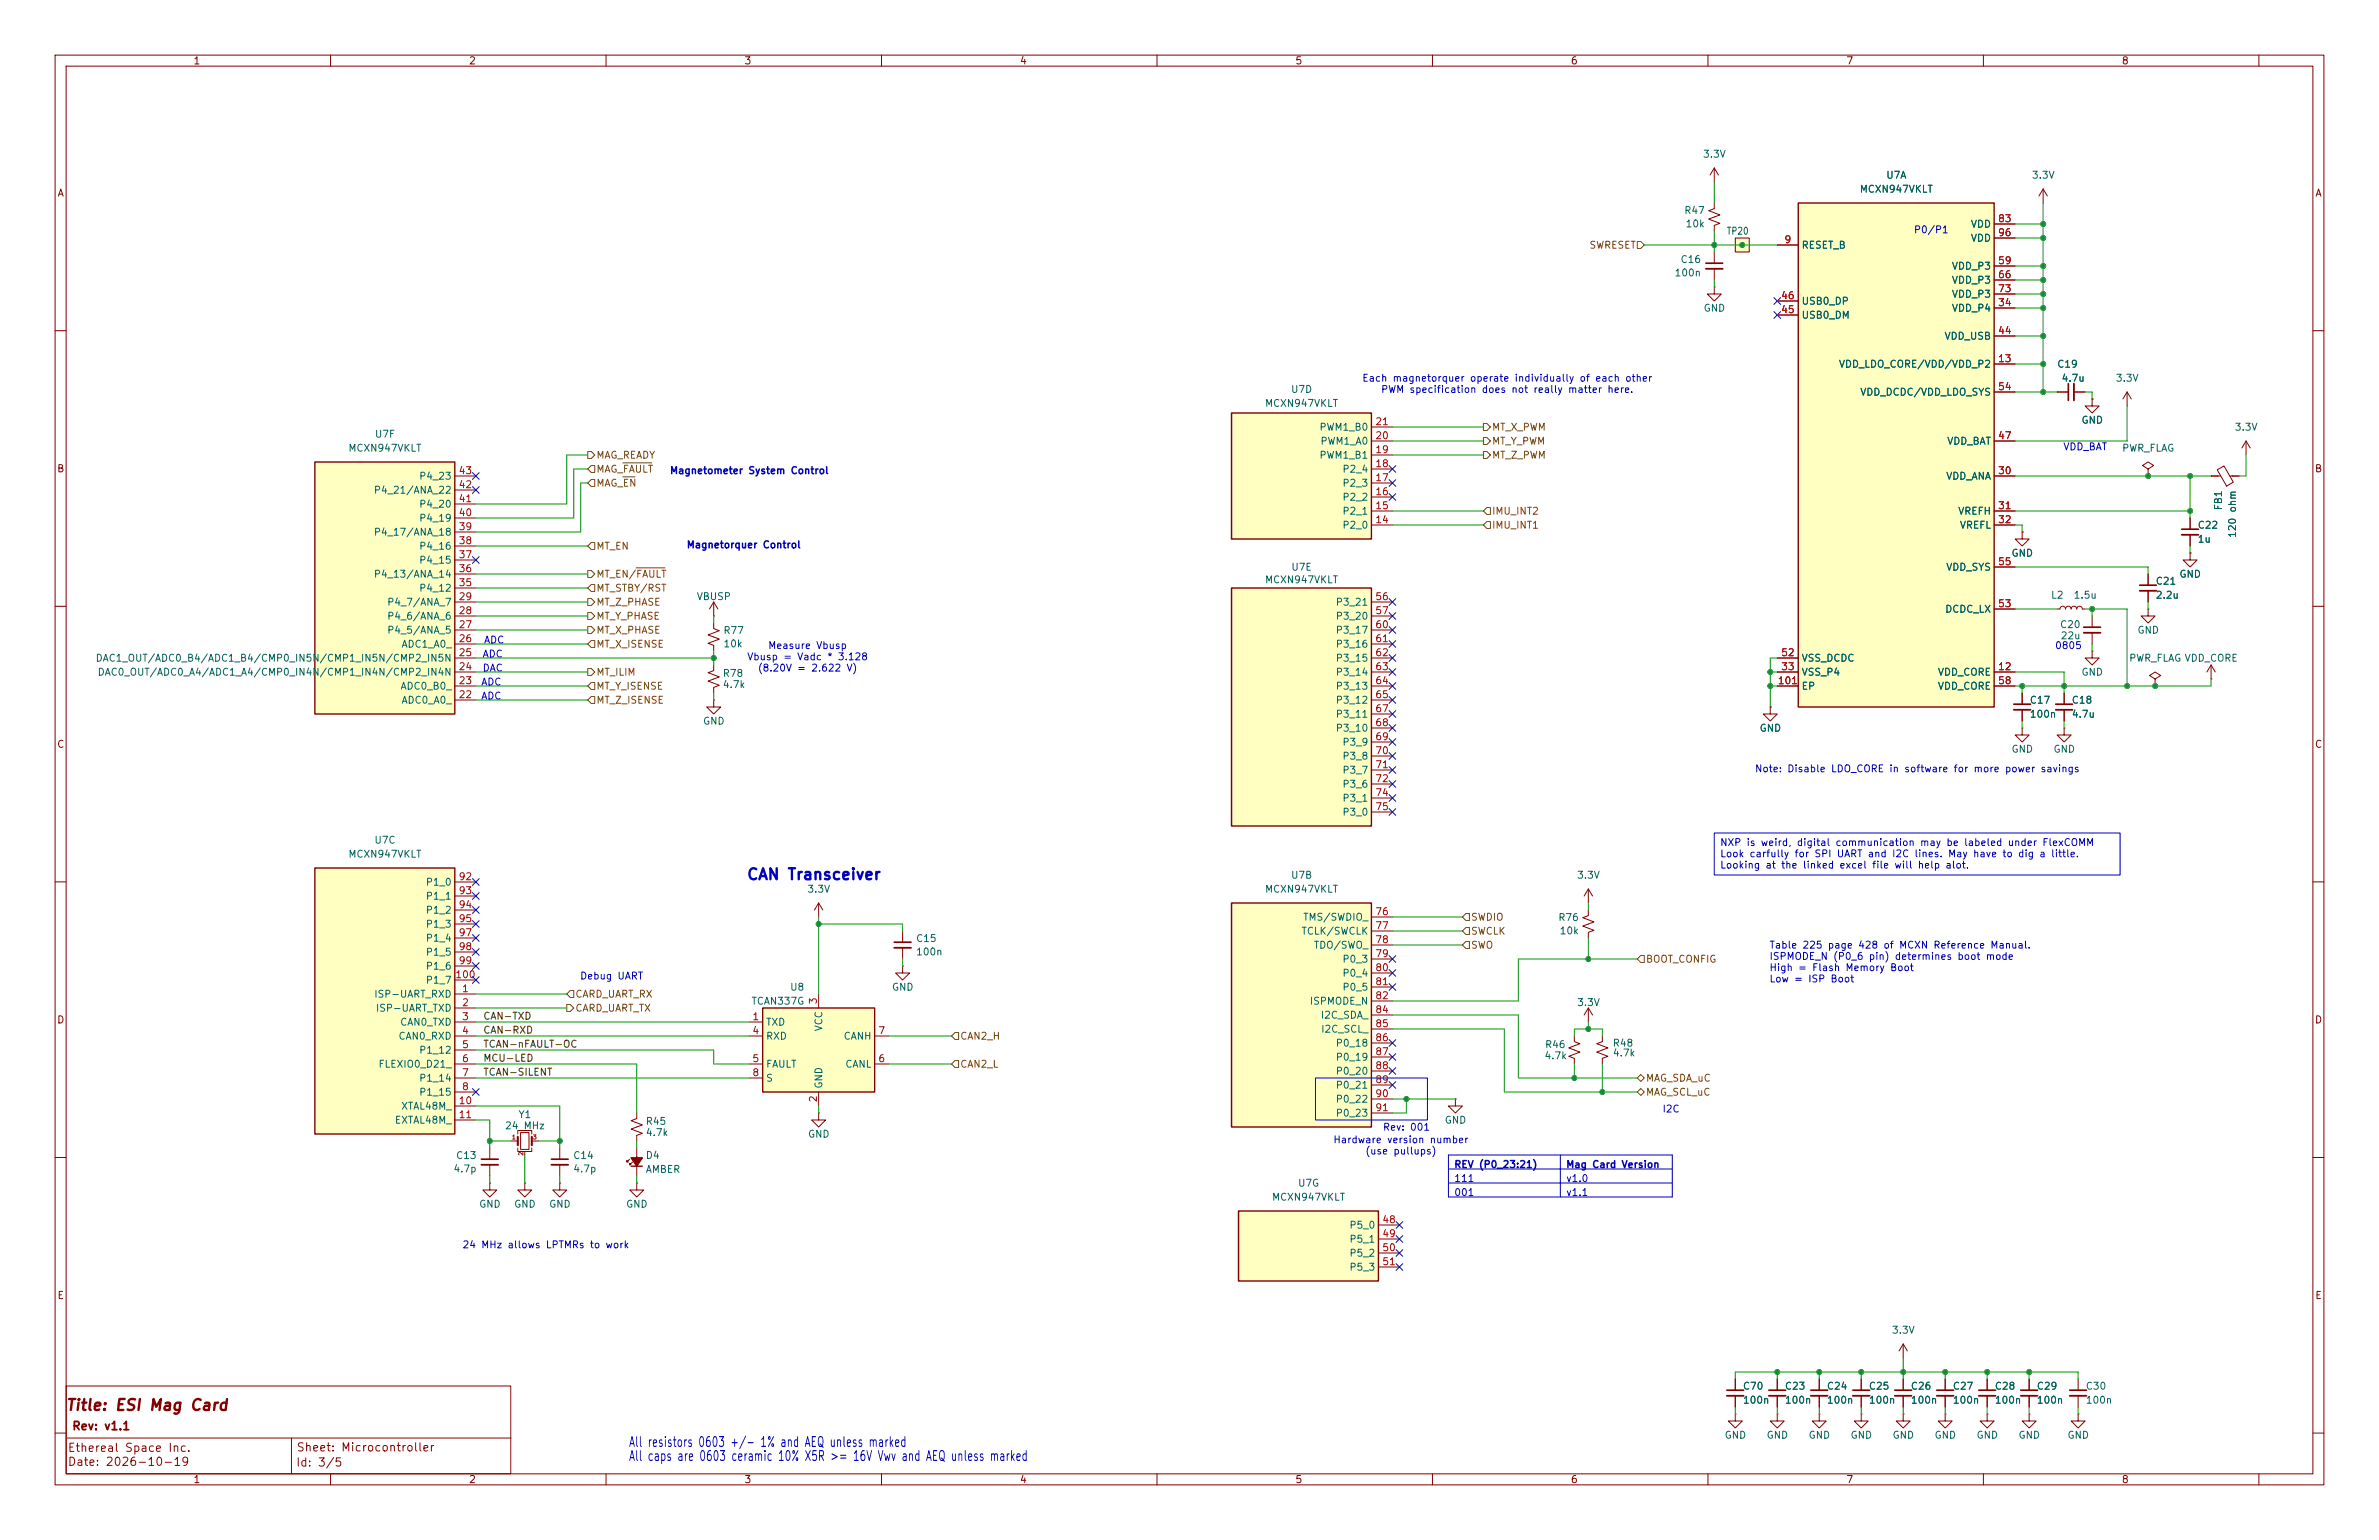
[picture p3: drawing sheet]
<svg xmlns="http://www.w3.org/2000/svg" width="432mm" height="279mm" viewBox="0 0 432 279" stroke-linecap="round" stroke-linejoin="round" font-family="sans-serif">
<defs><g id="words">
<text font-size="2" fill="#0000c2" x="135.4" y="160.1">CAN Transceiver</text>
<text font-size="2" fill="#840000" x="11.8" y="256.4">Title: ESI Mag Card</text>
<g font-size="1.8" fill="#0000c2">
<text x="114" y="263">All resistors 0603 +/- 1% and AEQ unless marked</text>
<text x="114" y="265.5">All caps are 0603 ceramic 10% X5R &gt;= 16V Vwv and AEQ unless marked</text>
</g>
<g font-size="1.5" fill="#840000">
<text x="12.2" y="263.8">Ethereal Space Inc.</text>
<text x="13" y="259.8">Rev: v1.1</text>
<text x="53.7" y="263.7">Sheet: Microcontroller</text>
<text x="12.2" y="266.3">Date: 2026-10-19</text>
<text x="53.6" y="266.4">Id: 3/5</text>
</g>
<g font-size="1.3" fill="#840000">
<text x="35" y="12">1</text>
<text x="85" y="12">2</text>
<text x="135" y="12">3</text>
<text x="185" y="12">4</text>
<text x="235" y="12">5</text>
<text x="285" y="12">6</text>
<text x="335" y="12">7</text>
<text x="385" y="12">8</text>
<text x="10.3" y="36">A</text>
<text x="420.1" y="36">A</text>
<text x="10.3" y="86">B</text>
<text x="420.1" y="86">B</text>
<text x="10.3" y="136">C</text>
<text x="420.1" y="136">C</text>
<text x="10.3" y="186">D</text>
<text x="420.1" y="186">D</text>
<text x="10.3" y="236">E</text>
<text x="420.1" y="236">E</text>
<text x="35" y="269.4">1</text>
<text x="85" y="269.4">2</text>
<text x="135" y="269.4">3</text>
<text x="185" y="269.4">4</text>
<text x="235" y="269.4">5</text>
<text x="285" y="269.4">6</text>
<text x="335" y="269.4">7</text>
<text x="385" y="269.4">8</text>
</g>
<g font-size="1.3" fill="#006464">
<text x="309" y="28.9">3.3V</text>
<text x="337.4" y="35.3">MCXN947VKLT</text>
<text x="342.3" y="32.7">U7A</text>
<text x="368.7" y="32.7">3.3V</text>
<text x="305.6" y="39.1">R47</text>
<text x="305.8" y="41.6">10k</text>
<text x="357.6" y="41.6">VDD</text>
<text x="313.3" y="42.9">TP20</text>
<text x="326.9" y="45.4">RESET_B</text>
<text x="357.6" y="44.2">VDD</text>
<text x="303.8" y="50.4">100n</text>
<text x="304.9" y="48">C16</text>
<text x="354.2" y="49.2">VDD_P3</text>
<text x="354.2" y="51.8">VDD_P3</text>
<text x="309.1" y="56.9">GND</text>
<text x="326.9" y="58.1">USB0_DM</text>
<text x="326.9" y="55.6">USB0_DP</text>
<text x="354.2" y="56.9">VDD_P4</text>
<text x="354.2" y="54.3">VDD_P3</text>
<text x="352.8" y="61.9">VDD_USB</text>
<text x="234.2" y="71.6">U7D</text>
<text x="333.7" y="67">VDD_LDO_CORE/VDD/VDD_P2</text>
<text x="373.3" y="67">C19</text>
<text x="374.1" y="69.6">4.7u</text>
<text x="383.9" y="69.6">3.3V</text>
<text x="229.5" y="74.1">MCXN947VKLT</text>
<text x="337.5" y="72.1">VDD_DCDC/VDD_LDO_SYS</text>
<text x="377.7" y="77.2">GND</text>
<text x="63.1" y="82.3">MCXN947VKLT</text>
<text x="67.9" y="79.7">U7F</text>
<text x="239.4" y="83.5">PWM1_B1</text>
<text x="239.4" y="78.4">PWM1_B0</text>
<text x="239.6" y="81">PWM1_A0</text>
<text x="353.3" y="81">VDD_BAT</text>
<text x="385.1" y="82.3">PWR_FLAG</text>
<text x="405.5" y="78.4">3.3V</text>
<text x="67.7" y="89.9">P4_21/ANA_22</text>
<text x="76" y="87.3">P4_23</text>
<text x="243.6" y="88.6">P2_3</text>
<text x="243.6" y="86.1">P2_4</text>
<text x="353.1" y="87.3">VDD_ANA</text>
<text x="76" y="95">P4_19</text>
<text x="76" y="92.4">P4_20</text>
<text x="243.6" y="93.7">P2_1</text>
<text x="243.6" y="91.1">P2_2</text>
<text x="355.3" y="93.7">VREFH</text>
<text x="403.6" y="92.7" transform="rotate(-90 403.6 92.7)">FB1</text>
<text x="67.7" y="97.5">P4_17/ANA_18</text>
<text x="76" y="100">P4_16</text>
<text x="243.6" y="96.2">P2_0</text>
<text x="355.6" y="96.2">VREFL</text>
<text x="365" y="101.3">GND</text>
<text x="398.8" y="98.8">1u</text>
<text x="398.8" y="96.2">C22</text>
<text x="406.1" y="97.7" transform="rotate(-90 406.1 97.7)">120 ohm</text>
<text x="67.7" y="105.1">P4_13/ANA_14</text>
<text x="76" y="107.7">P4_12</text>
<text x="76" y="102.6">P4_15</text>
<text x="229.5" y="106.1">MCXN947VKLT</text>
<text x="234.3" y="103.8">U7E</text>
<text x="353.1" y="103.8">VDD_SYS</text>
<text x="391.2" y="106.4">C21</text>
<text x="395.5" y="105.1">GND</text>
<text x="70.2" y="112.7">P4_6/ANA_6</text>
<text x="70.2" y="110.2">P4_7/ANA_7</text>
<text x="126.4" y="109.2">VBUSP</text>
<text x="242.3" y="110.2">P3_21</text>
<text x="242.3" y="112.7">P3_20</text>
<text x="353" y="111.5">DCDC_LX</text>
<text x="372.2" y="108.9">L2</text>
<text x="376.3" y="108.9">1.5u</text>
<text x="391.2" y="108.9">2.2u</text>
<text x="70.2" y="115.3">P4_5/ANA_5</text>
<text x="72.8" y="117.8">ADC1_A0_</text>
<text x="131.2" y="117.8">10k</text>
<text x="131.2" y="115.3">R77</text>
<text x="242.3" y="115.3">P3_17</text>
<text x="242.3" y="117.8">P3_16</text>
<text x="373.8" y="114.3">C20</text>
<text x="373.9" y="116.3">22u</text>
<text x="387.9" y="115.3">GND</text>
<text x="17.3" y="120.4">DAC1_OUT/ADC0_B4/ADC1_B4/CMP0_IN5N/CMP1_IN5N/CMP2_IN5N</text>
<text x="17.6" y="122.9">DAC0_OUT/ADC0_A4/ADC1_A4/CMP0_IN4N/CMP1_IN4N/CMP2_IN4N</text>
<text x="72.6" y="125.4">ADC0_B0_</text>
<text x="131.1" y="125.1">4.7k</text>
<text x="131.1" y="123.1">R78</text>
<text x="242.3" y="120.4">P3_15</text>
<text x="242.3" y="122.9">P3_14</text>
<text x="242.3" y="125.4">P3_13</text>
<text x="326.9" y="122.9">VSS_P4</text>
<text x="326.9" y="120.4">VSS_DCDC</text>
<text x="326.9" y="125.4">EP</text>
<text x="351.6" y="122.9">VDD_CORE</text>
<text x="351.6" y="125.4">VDD_CORE</text>
<text x="377.7" y="122.9">GND</text>
<text x="386.3" y="120.4">PWR_FLAG VDD_CORE</text>
<text x="72.8" y="128">ADC0_A0_</text>
<text x="127.5" y="131.8">GND</text>
<text x="242.3" y="128">P3_12</text>
<text x="242.3" y="130.5">P3_11</text>
<text x="368.3" y="130.5">100n</text>
<text x="368.3" y="128">C17</text>
<text x="375.9" y="128">C18</text>
<text x="375.9" y="130.5">4.7u</text>
<text x="242.3" y="133.1">P3_10</text>
<text x="243.6" y="135.6">P3_9</text>
<text x="319.3" y="133.1">GND</text>
<text x="365" y="136.9">GND</text>
<text x="372.6" y="136.9">GND</text>
<text x="243.6" y="138.1">P3_8</text>
<text x="243.6" y="140.7">P3_7</text>
<text x="243.6" y="143.2">P3_6</text>
<text x="243.6" y="145.8">P3_1</text>
<text x="243.6" y="148.3">P3_0</text>
<text x="63.1" y="155.9">MCXN947VKLT</text>
<text x="67.8" y="153.4">U7C</text>
<text x="77.2" y="161">P1_0</text>
<text x="234.2" y="159.7">U7B</text>
<text x="286.1" y="159.7">3.3V</text>
<text x="77.2" y="163.5">P1_1</text>
<text x="77.2" y="166.1">P1_2</text>
<text x="146.4" y="162.3">3.3V</text>
<text x="229.5" y="162.3">MCXN947VKLT</text>
<text x="236.4" y="167.3">TMS/SWDIO_</text>
<text x="282.7" y="167.4">R76</text>
<text x="77.2" y="168.6">P1_3</text>
<text x="77.2" y="171.2">P1_4</text>
<text x="77.2" y="173.7">P1_5</text>
<text x="166.2" y="173.6">100n</text>
<text x="166.2" y="171.2">C15</text>
<text x="236.1" y="169.9">TCLK/SWCLK</text>
<text x="238.4" y="172.4">TDO/SWO_</text>
<text x="283" y="169.8">10k</text>
<text x="77.2" y="176.2">P1_6</text>
<text x="77.2" y="178.8">P1_7</text>
<text x="243.6" y="175">P0_3</text>
<text x="243.6" y="177.5">P0_4</text>
<text x="67.8" y="181.3">ISP-UART_RXD</text>
<text x="68.1" y="183.9">ISP-UART_TXD</text>
<text x="136.3" y="182.6">TCAN337G</text>
<text x="143.3" y="180">U8</text>
<text x="161.8" y="180">GND</text>
<text x="237.6" y="182.6">ISPMODE_N</text>
<text x="239.6" y="185.1">I2C_SDA_</text>
<text x="243.6" y="180">P0_5</text>
<text x="286.1" y="182.8">3.3V</text>
<text x="72.2" y="188.9">CAN0_RXD</text>
<text x="72.5" y="186.4">CAN0_TXD</text>
<text x="76" y="191.5">P1_12</text>
<text x="138.9" y="186.4">TXD</text>
<text x="138.9" y="188.9">RXD</text>
<text x="149.6" y="187.2" transform="rotate(-90 149.6 187.2)">VCC</text>
<text x="153" y="188.9">CANH</text>
<text x="239.7" y="187.7">I2C_SCL_</text>
<text x="242.3" y="190.2">P0_18</text>
<text x="280.3" y="190.5">R46</text>
<text x="292.6" y="192">4.7k</text>
<text x="292.6" y="190.2">R48</text>
<text x="68.6" y="194">FLEXIO0_D21_</text>
<text x="76" y="196.6">P1_14</text>
<text x="138.9" y="194">FAULT</text>
<text x="138.9" y="196.6">S</text>
<text x="149.6" y="197.6" transform="rotate(-90 149.6 197.6)">GND</text>
<text x="153.3" y="194">CANL</text>
<text x="242.3" y="192.7">P0_19</text>
<text x="242.3" y="195.3">P0_20</text>
<text x="242.3" y="197.8">P0_21</text>
<text x="280.2" y="192.5">4.7k</text>
<text x="72.7" y="201.6">XTAL48M_</text>
<text x="76" y="199.1">P1_15</text>
<text x="94" y="203.2">Y1</text>
<text x="242.3" y="200.4">P0_22</text>
<text x="242.3" y="202.9">P0_23</text>
<text x="71.6" y="204.2">EXTAL48M_</text>
<text x="91.6" y="205.2">24 MHz</text>
<text x="117.1" y="206.4">4.7k</text>
<text x="117.1" y="204.4">R45</text>
<text x="146.6" y="206.7">GND</text>
<text x="262.1" y="204.2">GND</text>
<text x="82.2" y="213">4.7p</text>
<text x="82.7" y="210.6">C13</text>
<text x="103.9" y="210.6">C14</text>
<text x="103.9" y="213">4.7p</text>
<text x="117.1" y="210.6">D4</text>
<text x="117.1" y="213.1">AMBER</text>
<text x="235.5" y="215.6">U7G</text>
<text x="86.9" y="219.4">GND</text>
<text x="93.2" y="219.4">GND</text>
<text x="99.6" y="219.4">GND</text>
<text x="113.5" y="219.4">GND</text>
<text x="230.8" y="218.1">MCXN947VKLT</text>
<text x="244.8" y="223.2">P5_0</text>
<text x="244.8" y="225.8">P5_1</text>
<text x="244.8" y="228.3">P5_2</text>
<text x="244.8" y="230.8">P5_3</text>
<text x="343.3" y="242.3">3.3V</text>
<text x="316.2" y="255">100n</text>
<text x="316.2" y="252.4">C70</text>
<text x="323.9" y="255">100n</text>
<text x="323.9" y="252.4">C23</text>
<text x="331.5" y="255">100n</text>
<text x="331.5" y="252.4">C24</text>
<text x="339.1" y="255">100n</text>
<text x="339.1" y="252.4">C25</text>
<text x="346.7" y="255">100n</text>
<text x="346.7" y="252.4">C26</text>
<text x="354.3" y="255">100n</text>
<text x="354.3" y="252.4">C27</text>
<text x="362" y="255">100n</text>
<text x="362" y="252.4">C28</text>
<text x="369.6" y="255">100n</text>
<text x="369.6" y="252.4">C29</text>
<text x="378.5" y="255">100n</text>
<text x="378.5" y="252.4">C30</text>
<text x="312.9" y="261.3">GND</text>
<text x="320.5" y="261.3">GND</text>
<text x="328.2" y="261.3">GND</text>
<text x="335.8" y="261.3">GND</text>
<text x="343.4" y="261.3">GND</text>
<text x="351" y="261.3">GND</text>
<text x="358.6" y="261.3">GND</text>
<text x="366.3" y="261.3">GND</text>
<text x="375.2" y="261.3">GND</text>
</g>
<g font-size="1.3" fill="#a90000">
<text x="362.5" y="40.6">83</text>
<text x="323.8" y="44.4">9</text>
<text x="362.5" y="43.2">96</text>
<text x="362.5" y="48.2">59</text>
<text x="362.5" y="50.8">66</text>
<text x="362.5" y="53.3">73</text>
<text x="323.2" y="57.1">45</text>
<text x="323.2" y="54.6">46</text>
<text x="362.5" y="55.9">34</text>
<text x="362.5" y="60.9">44</text>
<text x="362.5" y="66">13</text>
<text x="362.5" y="71.1">54</text>
<text x="249.5" y="77.4">21</text>
<text x="249.5" y="82.5">19</text>
<text x="249.5" y="80">20</text>
<text x="362.5" y="80">47</text>
<text x="83.1" y="88.9">42</text>
<text x="83.1" y="86.3">43</text>
<text x="249.5" y="87.6">17</text>
<text x="249.5" y="85.1">18</text>
<text x="362.5" y="86.3">30</text>
<text x="83.1" y="94">40</text>
<text x="83.1" y="91.4">41</text>
<text x="249.5" y="95.2">14</text>
<text x="249.5" y="92.7">15</text>
<text x="249.5" y="90.1">16</text>
<text x="362.5" y="92.7">31</text>
<text x="362.5" y="95.2">32</text>
<text x="83.1" y="101.6">37</text>
<text x="83.1" y="99">38</text>
<text x="83.1" y="96.5">39</text>
<text x="83.1" y="106.7">35</text>
<text x="83.1" y="104.1">36</text>
<text x="362.5" y="102.8">55</text>
<text x="83.1" y="111.7">28</text>
<text x="83.1" y="109.2">29</text>
<text x="249.5" y="109.2">56</text>
<text x="249.5" y="111.7">57</text>
<text x="362.5" y="110.5">53</text>
<text x="83.1" y="119.4">25</text>
<text x="83.1" y="116.8">26</text>
<text x="83.1" y="114.3">27</text>
<text x="249.5" y="114.3">60</text>
<text x="249.5" y="116.8">61</text>
<text x="249.5" y="119.4">62</text>
<text x="323.2" y="119.4">52</text>
<text x="83.1" y="124.4">23</text>
<text x="83.1" y="121.9">24</text>
<text x="249.5" y="121.9">63</text>
<text x="249.5" y="124.4">64</text>
<text x="322.6" y="124.4">101</text>
<text x="323.2" y="121.9">33</text>
<text x="362.5" y="121.9">12</text>
<text x="362.5" y="124.4">58</text>
<text x="83.1" y="127">22</text>
<text x="249.5" y="127">65</text>
<text x="249.5" y="129.5">67</text>
<text x="249.5" y="132.1">68</text>
<text x="249.5" y="134.6">69</text>
<text x="249.5" y="137.1">70</text>
<text x="249.5" y="139.7">71</text>
<text x="249.5" y="142.2">72</text>
<text x="249.5" y="144.8">74</text>
<text x="249.5" y="147.3">75</text>
<text x="83.1" y="160">92</text>
<text x="83.1" y="162.5">93</text>
<text x="83.1" y="165.1">94</text>
<text x="83.1" y="167.6">95</text>
<text x="249.5" y="166.3">76</text>
<text x="83.1" y="170.2">97</text>
<text x="83.1" y="172.7">98</text>
<text x="249.5" y="168.9">77</text>
<text x="249.5" y="171.4">78</text>
<text x="249.5" y="174">79</text>
<text x="82.5" y="177.8">100</text>
<text x="83.1" y="175.2">99</text>
<text x="249.5" y="176.5">80</text>
<text x="249.5" y="179">81</text>
<text x="83.7" y="180.3">1</text>
<text x="83.7" y="182.9">2</text>
<text x="83.7" y="185.4">3</text>
<text x="136.5" y="185.4">1</text>
<text x="148.6" y="182.3" transform="rotate(-90 148.6 182.3)">3</text>
<text x="249.5" y="181.6">82</text>
<text x="249.5" y="184.1">84</text>
<text x="83.7" y="187.9">4</text>
<text x="83.7" y="190.5">5</text>
<text x="136.5" y="187.9">4</text>
<text x="159.3" y="187.9">7</text>
<text x="249.5" y="186.7">85</text>
<text x="249.5" y="189.2">86</text>
<text x="249.5" y="191.7">87</text>
<text x="83.7" y="193">6</text>
<text x="83.7" y="195.6">7</text>
<text x="136.5" y="193">5</text>
<text x="136.5" y="195.6">8</text>
<text x="159.3" y="193">6</text>
<text x="249.5" y="194.3">88</text>
<text x="249.5" y="196.8">89</text>
<text x="83.1" y="200.6">10</text>
<text x="83.1" y="203.2">11</text>
<text x="83.7" y="198.1">8</text>
<text x="148.6" y="200.1" transform="rotate(-90 148.6 200.1)">2</text>
<text x="249.5" y="199.4">90</text>
<text x="249.5" y="201.9">91</text>
<text x="250.8" y="222.2">48</text>
<text x="250.8" y="224.8">49</text>
<text x="250.8" y="227.3">50</text>
<text x="250.8" y="229.8">51</text>
</g>
<g font-size="1.3" fill="#725600">
<text x="288.4" y="45.4">SWRESET</text>
<text x="108.1" y="83.5">MAG_READY</text>
<text x="270.7" y="83.5">MT_Z_PWM</text>
<text x="270.7" y="81">MT_Y_PWM</text>
<text x="270.7" y="78.4">MT_X_PWM</text>
<text x="108.1" y="88.6">MAG_EN</text>
<text x="108.1" y="86.1">MAG_FAULT</text>
<text x="270.7" y="93.7">IMU_INT2</text>
<text x="108.1" y="100">MT_EN</text>
<text x="270.7" y="96.2">IMU_INT1</text>
<text x="108.1" y="105.1">MT_EN/FAULT</text>
<text x="108.1" y="107.7">MT_STBY/RST</text>
<text x="108.1" y="112.7">MT_Y_PHASE</text>
<text x="108.1" y="110.2">MT_Z_PHASE</text>
<text x="108.1" y="115.3">MT_X_PHASE</text>
<text x="108.1" y="117.8">MT_X_ISENSE</text>
<text x="108.1" y="125.4">MT_Y_ISENSE</text>
<text x="108.1" y="122.9">MT_ILIM</text>
<text x="108.1" y="128">MT_Z_ISENSE</text>
<text x="266.9" y="167.3">SWDIO</text>
<text x="266.9" y="169.9">SWCLK</text>
<text x="266.9" y="172.4">SWO</text>
<text x="298.6" y="175">BOOT_CONFIG</text>
<text x="104.3" y="181.3">CARD_UART_RX</text>
<text x="104.3" y="183.9">CARD_UART_TX</text>
<text x="174.2" y="188.9">CAN2_H</text>
<text x="174.2" y="194">CAN2_L</text>
<text x="298.6" y="196.6">MAG_SDA_uC</text>
<text x="298.6" y="199.1">MAG_SCL_uC</text>
</g>
<g font-size="1.3" fill="#0000c2">
<text x="347.3" y="42.6">P0/P1</text>
<text x="247.1" y="69.5">Each magnetorquer operate individually of each other</text>
<text x="250.6" y="71.6">PWM specification does not really matter here.</text>
<text x="374.4" y="82">VDD_BAT</text>
<text x="121.5" y="86.3">Magnetometer System Control</text>
<text x="124.5" y="99.8">Magnetorquer Control</text>
<text x="87.5" y="119.6">ADC</text>
<text x="87.7" y="117.1">ADC</text>
<text x="139.3" y="118.1">Measure Vbusp</text>
<text x="372.9" y="118.1">0805</text>
<text x="87.2" y="124.7">ADC</text>
<text x="87.5" y="122.1">DAC</text>
<text x="135.5" y="120.1">Vbusp = Vadc * 3.128</text>
<text x="137.4" y="122.1">(8.20V = 2.622 V)</text>
<text x="87.2" y="127.2">ADC</text>
<text x="318.4" y="140.4">Note: Disable LDO_CORE in software for more power savings</text>
<text x="312.1" y="153.8">NXP is weird, digital communication may be labeled under FlexCOMM</text>
<text x="312.1" y="155.8">Look carfully for SPI UART and I2C lines. May have to dig a little.</text>
<text x="312.1" y="157.9">Looking at the linked excel file will help alot.</text>
<text x="321.1" y="172.4">Table 225 page 428 of MCXN Reference Manual.</text>
<text x="105.2" y="178">Debug UART</text>
<text x="321.1" y="174.5">ISPMODE_N (P0_6 pin) determines boot mode</text>
<text x="321.1" y="176.5">High = Flash Memory Boot</text>
<text x="321.1" y="178.5">Low = ISP Boot</text>
<text x="301.6" y="202.1">I2C</text>
<text x="241.9" y="207.7">Hardware version number</text>
<text x="247.7" y="209.8">(use pullups)</text>
<text x="250.9" y="205.4">Rev: 001</text>
<text x="263.8" y="212.2">REV (P0_23:21)</text>
<text x="263.8" y="214.8">111</text>
<text x="284.2" y="212.2">Mag Card Version</text>
<text x="284.2" y="214.8">v1.0</text>
<text x="263.8" y="217.3">001</text>
<text x="284.2" y="217.3">v1.1</text>
<text x="83.8" y="226.8">24 MHz allows LPTMRs to work</text>
</g>
<g font-size="1.3" fill="#0f0f0f">
<text x="87.6" y="185.3">CAN-TXD</text>
<text x="87.6" y="187.8">CAN-RXD</text>
<text x="87.6" y="190.4">TCAN-nFAULT-OC</text>
<text x="87.6" y="192.9">MCU-LED</text>
<text x="87.6" y="195.5">TCAN-SILENT</text>
</g>
<g font-size=".8" fill="#a90000">
<text x="92.8" y="206.9">1</text>
<text x="95.1" y="209.7" transform="rotate(-90 95.1 209.7)">2</text>
<text x="96.6" y="206.9">3</text>
</g>
</g></defs>
<g fill="none" stroke="#840000" stroke-width=".18">
<path d="M10 10h411.8v259.4h-411.8zM12 12h407.8v255.4h-407.8zM60 10v2M110 10v2M160 10v2M210 10v2M260 10v2M310 10v2M360 10v2M410 10v2M10 60h2M419.8 60h2"/>
<path d="M10 110h2M389.9 104.1v2.1M389.9 107.2v2M397.5 100.3v1.3h1.3l-1.3 1.3-1.3-1.3h1.3M397.5 100.3h.1M419.8 110h2M367 132.1v1.3h1.3l-1.3 1.2-1.2-1.2h1.2M367 132.1h.1M10 160h2M419.8 160h2M10 210h2M419.8 210h2"/>
<path d="M10 260h2M12 251.5h80.7v15.9h-80.7zM345.4 243.8l-.7 1.3M345.4 243.8l.8 1.3M345.4 243.8v2.6M419.8 260h2M12.1 260.9h80.6M52.9 260.9v6.5M60 267.4v2M110 267.4v2M160 267.4v2M210 267.4v2"/>
<path d="M260 267.4v2M310 267.4v2M360 267.4v2M410 267.4v2"/>
</g>
<path d="M388.4 106.2h3" fill="none" stroke="#840000" stroke-width=".3"/>
<path d="M388.4 107.2h3" fill="none" stroke="#840000" stroke-width=".33"/>
<path d="M223.5 74.9h25.4v22.9h-25.4z" fill="#ffffc2"/>
<path d="M223.5 74.9h25.4v22.9h-25.4z" fill="none" stroke="#840000" stroke-width=".25"/>
<path d="M370.8 34.3l-.7 1.3M370.8 34.3l.8 1.3M370.8 34.3v2.5M248.9 77.5h3.8M248.9 95.3h3.8M248.9 92.7h3.8M248.9 90.2h3.8M248.9 87.6h3.8M248.9 85.1h3.8M248.9 82.6h3.8M248.9 80h3.8" fill="none" stroke="#840000" stroke-width=".18"/>
<path d="M223.5 163.8h25.4v40.7h-25.4z" fill="#ffffc2"/>
<path d="M223.5 163.8h25.4v40.7h-25.4zM114.6 211.6h2" fill="none" stroke="#840000" stroke-width=".25"/>
<g fill="none" stroke="#840000" stroke-width=".18">
<path d="M311.1 52.1v1.2h1.3l-1.3 1.3-1.2-1.3h1.2M311.1 52.1h.1M311.1 45.7v2.1M311.1 48.8v2M379.7 72.4v1.3h1.3l-1.3 1.2-1.2-1.2h1.2M379.7 72.4h.1M248.9 166.4h3.8M248.9 168.9h3.8M248.9 171.5h3.8M248.9 174h3.8M248.9 176.5h3.8M248.9 179.1h3.8"/>
<path d="M248.9 181.6h3.8M248.9 184.2h3.8M248.9 186.7h3.8M248.9 189.2h3.8M248.9 191.8h3.8M248.9 194.3h3.8M248.9 196.9h3.8M248.9 199.4h3.8M114.3 210.3l-.5 .5v-.2v.2h.2M114.8 210.8l-.5 .5v-.2v.2h.3M115.6 214.6v1.3h1.2l-1.2 1.3-1.3-1.3h1.3M115.6 214.6h.1"/>
<path d="M115.6 208.3v5.1M248.9 201.9h3.8"/>
</g>
<path d="M309.6 47.8h3.1" fill="none" stroke="#840000" stroke-width=".3"/>
<path d="M309.6 48.8h3.1" fill="none" stroke="#840000" stroke-width=".33"/>
<path d="M114.6 210.1h2l-1 1.5z" fill="#840000" stroke="#840000" stroke-width=".25"/>
<path d="M224.8 219.7h25.4v12.7h-25.4z" fill="#ffffc2"/>
<path d="M224.8 219.7h25.4v12.7h-25.4z" fill="none" stroke="#840000" stroke-width=".25"/>
<path d="M290.8 188v1l-1 .4 2 .7-2 .8 2 .7-1 .4v1M250.2 222.3h3.8M250.2 224.8h3.8M250.2 227.3h3.8M250.2 229.9h3.8" fill="none" stroke="#840000" stroke-width=".18"/>
<path d="M326.4 36.8h35.5v91.5h-35.5z" fill="#ffffc2"/>
<path d="M326.4 36.8h35.5v91.5h-35.5z" fill="none" stroke="#840000" stroke-width=".25"/>
<g fill="none" stroke="#840000" stroke-width=".18">
<path d="M311.1 36.8v1l-1 .4 2.1 .8-2.1 .8 2.1 .7-1.1 .4v1M311.1 30.5v2.5M311.1 30.5l-.7 1.3M311.1 30.5l.8 1.3M322.6 44.5h3.8M322.6 57.2h3.8M322.6 54.6h3.8M361.9 55.9h3.9M361.9 48.3h3.9M361.9 50.8h3.9M361.9 53.3h3.9M361.9 40.6h3.9"/>
<path d="M361.9 43.2h3.9M361.9 66h3.9M361.9 61h3.9M361.9 71.1h3.9M373.4 71.1h2M376.4 71.1h2.1M386.1 71.1l-.8 1.3M386.1 71.1l.7 1.3M386.1 71.1v2.6M361.9 86.4h3.9M361.9 92.7h3.9M361.9 95.3h3.9"/>
<path d="M361.9 80h3.9M367 96.5v1.3h1.3l-1.3 1.3-1.2-1.3h1.2M367 96.5h.1M322.6 119.4h3.8M361.9 110.5h3.9M361.9 102.9h3.9M379.7 118.1v1.3h1.3l-1.3 1.3-1.2-1.3h1.2M379.7 118.1h.1M322.6 121.9h3.8M322.6 124.5h3.8M361.9 121.9h3.9M361.9 124.5h3.9"/>
<path d="M288.3 165.1v1l-1 .4 2 .8-2 .7 2 .8-1 .4v1M288.3 161.3l-.8 1.3M288.3 161.3l.8 1.3M288.3 161.3v2.5M88.9 214.6v1.3h1.3l-1.3 1.3-1.3-1.3h1.3M88.9 214.6h.1M88.9 208.3v2M88.9 211.3v2.1M92.7 207h1.3M94 205.7v-.6h2.5v.6M94 208.3v.6h2.5v-.6M94.5 205.5h1.5v3h-1.5z"/>
<path d="M95.2 214.6v1.3h1.3l-1.3 1.3-1.2-1.3h1.2M95.2 214.6h.1M95.2 208.9v.7M96.5 207h1.3M101.6 214.6v1.3h1.3l-1.3 1.3-1.3-1.3h1.3M101.6 214.6h.1M101.6 208.3v2M101.6 211.3v2.1M115.6 201.9v1l-1 .4 2 .8-2 .8 2 .7-1 .4v1M148.6 201.9v1.3h1.3l-1.3 1.3-1.3-1.3h1.3M148.6 201.9h.1M360.7 250.2v2"/>
<path d="M360.7 253.2v2.1M368.3 256.5v1.3h1.3l-1.3 1.3-1.3-1.3h1.3M368.3 256.5h.1M368.3 250.2v2M368.3 253.2v2.1M377.2 250.2v2M377.2 253.2v2.1"/>
</g>
<path d="M375.4 69.6v3M87.4 210.3h3M100.1 210.3h3M359.2 252.2h3M366.8 252.2h3M375.7 252.2h3" fill="none" stroke="#840000" stroke-width=".3"/>
<path d="M376.4 69.6v3M87.4 211.3h3M100.1 211.3h3M359.2 253.2h3M366.8 253.2h3M375.7 253.2h3" fill="none" stroke="#840000" stroke-width=".33"/>
<path d="M94 206.2v1.6M96.5 206.2v1.6" fill="none" stroke="#840000" stroke-width=".38"/>
<path d="M315 43.2h2.5v2.5h-2.5z" fill="#ffffc2"/>
<path d="M315 43.2h2.5v2.5h-2.5zM316.2 44.5h.1" fill="none" stroke="#840000" stroke-width=".18"/>
<path d="M138.4 182.9h20.3v15.2h-20.3z" fill="#ffffc2"/>
<path d="M138.4 182.9h20.3v15.2h-20.3z" fill="none" stroke="#840000" stroke-width=".25"/>
<g fill="none" stroke="#840000" stroke-width=".18">
<path d="M407.7 80l-.8 1.3M407.7 80l.7 1.3M407.7 80v2.6M321.3 128.3v1.2h1.3l-1.3 1.3-1.3-1.3h1.3M321.3 128.3h.1M367 125.7v2.1M367 128.8v2M374.6 132.1v1.3h1.3l-1.3 1.2-1.2-1.2h1.2M374.6 132.1h.1M374.6 125.7v2.1M374.6 128.8v2M148.6 163.8v2.6"/>
<path d="M148.6 163.8l-.8 1.3M148.6 163.8l.8 1.3M163.8 175.3v1.2h1.3l-1.3 1.3-1.2-1.3h1.2M163.8 175.3h.1M163.8 168.9v2M163.8 172v2M135.9 185.4h2.5M135.9 188h2.5M135.9 193h2.5M135.9 195.6h2.5M148.6 180.3v2.6M148.6 198.1v2.6"/>
<path d="M158.7 188h2.6M158.7 193h2.6M285.7 188v1l1.1 .4-2.1 .7 2.1 .8-2.1 .7 1 .4v1M288.3 182.9l-.8 1.3M288.3 182.9l.8 1.3M288.3 182.9v2.5"/>
</g>
<path d="M365.5 127.8h3.1M373.1 127.8h3.1M162.3 170.9h3.1" fill="none" stroke="#840000" stroke-width=".3"/>
<path d="M365.5 128.8h3.1M373.1 128.8h3.1M162.3 172h3.1" fill="none" stroke="#840000" stroke-width=".33"/>
<path d="M57.1 83.8h25.4v45.7h-25.4z" fill="#ffffc2"/>
<path d="M57.1 83.8h25.4v45.7h-25.4z" fill="none" stroke="#840000" stroke-width=".25"/>
<g fill="none" stroke="#840000" stroke-width=".18">
<path d="M82.5 99.1h3.9M82.5 96.5h3.9M82.5 94h3.9M82.5 91.4h3.9M82.5 88.9h3.9M82.5 86.4h3.9M397.5 94v2M397.5 97v2.1M401.3 86.4h1.8M402.4 85.2l1.3-.7 1.7 3-1.3 .7zM404.7 86.4h1.7M82.5 119.4h3.9"/>
<path d="M82.5 116.8h3.9M82.5 114.3h3.9M82.5 111.8h3.9M82.5 109.2h3.9M82.5 106.7h3.9M82.5 104.1h3.9M82.5 101.6h3.9M373.4 110.5h.5l.1-.4 .4-.1 .4 .1 .1 .4 .2-.4 .3-.1 .4 .1 .1 .4 .2-.4 .3-.1 .4 .1 .1 .4 .2-.4 .3-.1 .4 .1 .2 .4h.5M379.7 111.8v2M379.7 114.8v2M82.5 127h3.9M82.5 124.5h3.9"/>
<path d="M82.5 121.9h3.9M264.2 199.4v1.3h1.2l-1.2 1.2-1.3-1.2h1.3M264.2 199.4h.1M322.6 250.2v2M322.6 253.2v2.1M353.1 250.2v2M353.1 253.2v2.1M377.2 256.5v1.3h1.3l-1.3 1.3-1.3-1.3h1.3M377.2 256.5h.1"/>
</g>
<path d="M396 96h3M378.2 113.8h3.1M321.1 252.2h3M351.5 252.2h3.1" fill="none" stroke="#840000" stroke-width=".3"/>
<path d="M396 97h3M378.2 114.8h3.1M321.1 253.2h3M351.5 253.2h3.1" fill="none" stroke="#840000" stroke-width=".33"/>
<path d="M57.1 157.5h25.4v48.2h-25.4z" fill="#ffffc2"/>
<path d="M57.1 157.5h25.4v48.2h-25.4z" fill="none" stroke="#840000" stroke-width=".25"/>
<g fill="none" stroke="#840000" stroke-width=".18">
<path d="M389.9 85.1l1-.6-1-.7-1 .7 1 .6v1.3M389.9 86.4h.1M129.5 113v1l1.1 .4-2.1 .8 2.1 .8-2.1 .7 1 .4v1M129.5 111.8h.1M129.5 109.2v2.6M129.5 109.2l-.7 1.3M129.5 109.2l.8 1.3M389.9 110.5v1.3h1.3l-1.3 1.2-1.3-1.2h1.3M389.9 110.5h.1M129.5 127v1.3h1.3l-1.3 1.2-1.2-1.2h1.2M129.5 127h.1M129.5 120.7v1l-1 .3 2.1 .8-2.1 .8 2.1 .7-1.1 .4v1"/>
<path d="M391.2 123.2l1-.6-1-.7-1.1 .7 1.1 .6v1.3M391.2 124.5h.1M401.3 123.2h.1M401.3 120.7l.8 1.2M401.3 120.7l-.7 1.2M401.3 120.7v2.5M82.5 160h3.9M82.5 162.6h3.9M82.5 165.1h3.9M82.5 167.6h3.9M82.5 170.2h3.9M82.5 172.7h3.9"/>
<path d="M82.5 175.3h3.9M82.5 177.8h3.9M82.5 180.3h3.9M82.5 182.9h3.9M82.5 185.4h3.9M82.5 188h3.9M82.5 190.5h3.9M82.5 193h3.9M82.5 195.6h3.9M82.5 198.1h3.9M82.5 200.7h3.9M82.5 203.2h3.9"/>
<path d="M315 256.5v1.3h1.2l-1.2 1.3-1.3-1.3h1.3M315 256.5h.1M315 250.2v2M315 253.2v2.1M322.6 256.5v1.3h1.2l-1.2 1.3-1.3-1.3h1.3M322.6 256.5h.1M330.2 256.5v1.3h1.3l-1.3 1.3-1.3-1.3h1.3M330.2 256.5h.1M330.2 250.2v2M330.2 253.2v2.1M337.8 256.5v1.3h1.3l-1.3 1.3-1.3-1.3h1.3M337.8 256.5h.1"/>
<path d="M337.8 250.2v2M337.8 253.2v2.1M345.4 256.5v1.3h1.3l-1.3 1.3-1.2-1.3h1.2M345.4 256.5h.1M345.4 250.2v2M345.4 253.2v2.1M353.1 256.5v1.3h1.2l-1.2 1.3-1.3-1.3h1.3M353.1 256.5h.1M360.7 256.5v1.3h1.2l-1.2 1.3-1.3-1.3h1.3M360.7 256.5h.1"/>
</g>
<path d="M313.4 252.2h3.1M328.7 252.2h3M336.3 252.2h3M343.9 252.2h3.1" fill="none" stroke="#840000" stroke-width=".3"/>
<path d="M313.4 253.2h3.1M328.7 253.2h3M336.3 253.2h3M343.9 253.2h3.1" fill="none" stroke="#840000" stroke-width=".33"/>
<path d="M223.5 106.7h25.4v43.2h-25.4z" fill="#ffffc2"/>
<path d="M223.5 106.7h25.4v43.2h-25.4z" fill="none" stroke="#840000" stroke-width=".25"/>
<g fill="none" stroke="#840000" stroke-width=".18">
<path d="M322.6 44.5h3.8M322.6 57.2h3.8M322.6 54.6h3.8M361.9 55.9h3.9M361.9 48.3h3.9M361.9 50.8h3.9M361.9 53.3h3.9M361.9 40.6h3.9M361.9 43.2h3.9M361.9 71.1h3.9M361.9 66h3.9M361.9 61h3.9"/>
<path d="M373.4 71.1h2M376.4 71.1h2.1M379.7 72.4h.1M361.9 86.4h3.9M361.9 92.7h3.9M361.9 95.3h3.9M361.9 80h3.9M367 96.5h.1M397.5 94v2M397.5 97v2.1M401.3 86.4h1.3M405.1 86.4h1.3"/>
<path d="M248.9 109.2h3.8M248.9 111.8h3.8M248.9 114.3h3.8M248.9 116.8h3.8M248.9 119.4h3.8M322.6 119.4h3.8M361.9 110.5h3.9M361.9 102.9h3.9M389.9 104.1v2.1M389.9 107.2v2M397.5 100.3h.1M248.9 121.9h3.8"/>
<path d="M248.9 124.5h3.8M248.9 127h3.8M248.9 129.5h3.8M248.9 132.1h3.8M248.9 134.6h3.8M248.9 137.2h3.8M248.9 139.7h3.8M321.3 128.3h.1M322.6 121.9h3.8M322.6 124.5h3.8M361.9 121.9h3.9M361.9 124.5h3.9"/>
<path d="M367 125.7v2.1M367 128.8v2M374.6 125.7v2.1M374.6 128.8v2M248.9 142.2h3.8M248.9 144.8h3.8M248.9 147.3h3.8M315 250.2v2M315 253.2v2.1M322.6 250.2v2M322.6 253.2v2.1M330.2 250.2v2"/>
<path d="M330.2 253.2v2.1M337.8 250.2v2M337.8 253.2v2.1M345.4 250.2v2M345.4 253.2v2.1M353.1 250.2v2M353.1 253.2v2.1M360.7 250.2v2M360.7 253.2v2.1M368.3 250.2v2M368.3 253.2v2.1"/>
</g>
<g fill="none" stroke="#725600" stroke-width=".18">
<path d="M297.2 43.8h.6l.6 .7-.6 .6h-.6zM269.2 79.4h.7l.6 .6-.6 .6h-.7zM269.2 76.8h.7l.6 .7-.6 .6h-.7zM106.7 81.9h.6l.6 .7-.6 .6h-.6zM107.3 98.4h.6v1.3h-.6l-.6-.6zM107.3 87h.6v1.3h-.6l-.6-.7zM107.3 84.5h.6v1.2h-.6l-.6-.6zM113 86.5h2.3M113 84h5.3M269.2 95.3l.7-.7h.6v1.3h-.6zM269.2 81.9h.7l.6 .7-.6 .6h-.7zM269.9 92.1h.6v1.2h-.6l-.7-.6z"/>
<path d="M106.7 111.1h.6l.6 .7-.6 .6h-.6zM106.7 103.5h.6l.6 .6-.6 .7h-.6zM106.7 108.6h.6l.6 .6-.6 .7h-.6zM106.7 113.7h.6l.6 .6-.6 .6h-.6zM107.3 106h.6v1.3h-.6l-.6-.6zM107.3 116.2h.6v1.3h-.6l-.6-.7zM115.5 103h5.2M106.7 121.3h.6l.6 .6-.6 .7h-.6zM107.3 126.4h.6v1.2h-.6l-.6-.6zM107.3 123.8h.6v1.3h-.6l-.6-.6zM103.5 179.7h.6v1.3h-.6l-.6-.7zM266.1 165.7h.6v1.3h-.6l-.7-.6z"/>
<path d="M266.1 168.3h.6v1.2h-.6l-.7-.6zM266.1 170.8h.6v1.3h-.6l-.7-.6zM297.8 173.4h.6v1.2h-.6l-.6-.6zM102.9 182.2h.6l.6 .7-.6 .6h-.6zM173.4 187.3h.6v1.3h-.6l-.7-.6zM173.4 192.4h.6v1.3h-.6l-.7-.7zM297.2 195.6l.6-.7 .6 .7-.6 .6zM297.2 198.1l.6-.6 .6 .6-.6 .7z"/>
</g>
<path d="M311.1 151.1h73.7v7.7h-73.7zM238.8 195.6h20.3v7.6h-20.3zM262.9 212.1h40.6M262.9 214.6h40.6M262.9 209.6h40.6v7.6h-40.6zM283.2 209.6v7.6" fill="none" stroke="#0000c2" stroke-width=".18"/>
<g fill="none" stroke="#009600" stroke-width=".18">
<path d="M311.1 33v3.8M370.8 36.8v34.3M298.4 44.5h24.2M311.1 41.9v3.8M311.1 50.8v1.3M365.8 43.2h5M365.8 40.6h5M365.8 48.3h5M365.8 55.9h5M365.8 53.3h5M365.8 50.8h5M252.7 77.5h16.5"/>
<path d="M365.8 71.1h7.6M365.8 61h5M365.8 66h5M378.5 71.1h1.2v1.3M386.1 73.7v6.3h-20.3M86.4 99.1h20.3M106.7 82.6h-3.8v8.8h-16.5M106.7 85.1h-2.6v8.9h-17.7M106.7 87.6h-1.3v8.9h-19M252.7 82.6h16.5M252.7 80h16.5M252.7 92.7h16.5"/>
<path d="M252.7 95.3h16.5M365.8 92.7h31.7M365.8 95.3h1.2v1.2M365.8 86.4h35.5M397.5 86.4v7.6M397.5 99.1v1.2M407.7 82.6v3.8h-1.3M86.4 119.4h43.1M86.4 104.1h20.3M86.4 106.7h20.3M86.4 114.3h20.3M86.4 111.8h20.3"/>
<path d="M86.4 109.2h20.3M86.4 116.8h20.3M129.5 111.8v1.2M129.5 118.1v2.6M322.6 119.4h-1.3v8.9M365.8 110.5h7.6M365.8 102.9h24.1v1.2M378.5 110.5h7.6v14M379.7 110.5v1.3M379.7 116.8v1.3M389.9 109.2v1.3M86.4 124.5h20.3"/>
<path d="M86.4 121.9h20.3M86.4 127h20.3M129.5 125.7v1.3M321.3 124.5h1.3M321.3 121.9h1.3M365.8 121.9h8.8v3.8M367 124.5v1.2M367 130.8v1.3M374.6 130.8v1.3M401.3 123.2v1.3h-35.5M148.6 166.4v13.9M148.6 167.6h15.2v1.3"/>
<path d="M163.8 174v1.3M252.7 168.9h12.7M252.7 171.5h12.7M252.7 166.4h12.7M288.3 163.8v1.3M288.3 170.2v3.8M297.2 174h-21.6v7.6h-22.9M86.4 195.6h49.5M86.4 190.5h43.1v2.5h6.4M86.4 193h29.2v8.9M86.4 185.4h49.5M86.4 188h49.5"/>
<path d="M86.4 182.9h16.5M86.4 180.3h16.5M161.3 193h11.4M161.3 188h11.4M252.7 186.7h20.3v11.4h24.2M252.7 184.2h22.9v11.4h21.6M252.7 199.4h11.5M255.3 199.4v2.5h-2.6M285.7 188v-1.3h5.1v1.3M285.7 193v2.6M288.3 185.4v1.3M290.8 193v5.1"/>
<path d="M86.4 203.2h2.5v5.1M86.4 200.7h15.2v7.6M88.9 213.4v1.2M88.9 207h3.8M95.2 209.6v5M97.8 207h3.8M101.6 213.4v1.2M115.6 207v1.3M115.6 213.4v1.2M148.6 200.7v1.2M315 250.2v-1.3h62.2v1.3M315 255.3v1.2"/>
<path d="M322.6 248.9v1.3M322.6 255.3v1.2M330.2 248.9v1.3M330.2 255.3v1.2M337.8 248.9v1.3M337.8 255.3v1.2M345.4 246.4v3.8M345.4 255.3v1.2M353.1 248.9v1.3M353.1 255.3v1.2M360.7 248.9v1.3M360.7 255.3v1.2"/>
<path d="M368.3 248.9v1.3M368.3 255.3v1.2M377.2 255.3v1.2"/>
</g>
<g fill="none" stroke="#000084" stroke-width=".18">
<path d="M322 56.5l1.2 1.3M322 54l1.2 1.2M323.2 56.5l-1.2 1.3M323.2 54l-1.2 1.2M85.8 85.8l1.2 1.2M85.8 88.3l1.2 1.2M87 85.8l-1.2 1.2M87 88.3l-1.2 1.2M252.1 87l1.2 1.2M252.1 84.5l1.2 1.2M252.1 89.6l1.2 1.2M253.3 87l-1.2 1.2"/>
<path d="M253.3 84.5l-1.2 1.2M253.3 89.6l-1.2 1.2M85.8 101l1.2 1.2M87 101l-1.2 1.2M252.1 116.2l1.2 1.2M252.1 111.2l1.2 1.2M252.1 108.6l1.2 1.2M252.1 113.7l1.2 1.2M252.1 118.8l1.2 1.2M253.3 116.2l-1.2 1.2M253.3 111.2l-1.2 1.2M253.3 108.6l-1.2 1.2"/>
<path d="M253.3 113.7l-1.2 1.2M253.3 118.8l-1.2 1.2M252.1 131.5l1.2 1.2M252.1 136.6l1.2 1.2M252.1 126.4l1.2 1.2M252.1 121.3l1.2 1.2M252.1 128.9l1.2 1.2M252.1 123.9l1.2 1.2M252.1 134l1.2 1.2M252.1 139.1l1.2 1.2M253.3 131.5l-1.2 1.2M253.3 136.6l-1.2 1.2"/>
<path d="M253.3 126.4l-1.2 1.2M253.3 121.3l-1.2 1.2M253.3 128.9l-1.2 1.2M253.3 123.9l-1.2 1.2M253.3 134l-1.2 1.2M253.3 139.1l-1.2 1.2M85.8 159.4l1.2 1.2M87 159.4l-1.2 1.2M252.1 146.7l1.2 1.2M252.1 144.2l1.2 1.2M252.1 141.6l1.2 1.2M253.3 146.7l-1.2 1.2"/>
<path d="M253.3 144.2l-1.2 1.2M253.3 141.6l-1.2 1.2M85.8 162l1.2 1.2M85.8 167l1.2 1.2M85.8 164.5l1.2 1.2M85.8 169.6l1.2 1.2M85.8 174.7l1.2 1.2M85.8 177.2l1.2 1.2M85.8 172.1l1.2 1.2M87 162l-1.2 1.2M87 167l-1.2 1.2M87 164.5l-1.2 1.2"/>
<path d="M87 169.6l-1.2 1.2M87 174.7l-1.2 1.2M87 177.2l-1.2 1.2M87 172.1l-1.2 1.2M252.1 178.5l1.2 1.2M252.1 175.9l1.2 1.2M252.1 173.4l1.2 1.2M253.3 178.5l-1.2 1.2M253.3 175.9l-1.2 1.2M253.3 173.4l-1.2 1.2M85.8 197.5l1.2 1.2M87 197.5l-1.2 1.2"/>
<path d="M252.1 188.6l1.2 1.2M252.1 196.2l1.2 1.3M252.1 191.2l1.2 1.2M252.1 193.7l1.2 1.2M253.3 188.6l-1.2 1.2M253.3 196.2l-1.2 1.3M253.3 191.2l-1.2 1.2M253.3 193.7l-1.2 1.2M253.4 229.3l1.2 1.2M253.4 221.6l1.2 1.3M253.4 226.7l1.2 1.2M253.4 224.2l1.2 1.2"/>
<path d="M254.6 229.3l-1.2 1.2M254.6 221.6l-1.2 1.3M254.6 226.7l-1.2 1.2M254.6 224.2l-1.2 1.2"/>
</g>
<g fill="#009600" stroke="#009600" stroke-width=".18">
<circle cx="370.8" cy="40.6" r=".46"/>
<circle cx="370.8" cy="71.1" r=".46"/>
<circle cx="370.8" cy="55.9" r=".46"/>
<circle cx="370.8" cy="61" r=".46"/>
<circle cx="370.8" cy="66" r=".46"/>
<circle cx="374.6" cy="124.5" r=".46"/>
<circle cx="386.1" cy="124.5" r=".46"/>
<circle cx="255.3" cy="199.4" r=".46"/>
<circle cx="322.6" cy="248.9" r=".46"/>
<circle cx="330.2" cy="248.9" r=".46"/>
<circle cx="288.3" cy="186.7" r=".46"/>
<circle cx="285.7" cy="195.6" r=".46"/>
<circle cx="370.8" cy="48.3" r=".46"/>
<circle cx="370.8" cy="50.8" r=".46"/>
<circle cx="370.8" cy="53.3" r=".46"/>
<circle cx="370.8" cy="43.2" r=".46"/>
<circle cx="311.1" cy="44.5" r=".46"/>
<circle cx="316.2" cy="44.5" r=".46"/>
<circle cx="391.2" cy="124.5" r=".46"/>
<circle cx="379.7" cy="110.5" r=".46"/>
<circle cx="367" cy="124.5" r=".46"/>
<circle cx="397.5" cy="92.7" r=".46"/>
<circle cx="397.5" cy="86.4" r=".46"/>
<circle cx="389.9" cy="86.4" r=".46"/>
<circle cx="337.8" cy="248.9" r=".46"/>
<circle cx="345.4" cy="248.9" r=".46"/>
<circle cx="360.7" cy="248.9" r=".46"/>
<circle cx="368.3" cy="248.9" r=".46"/>
<circle cx="353.1" cy="248.9" r=".46"/>
<circle cx="321.3" cy="121.9" r=".46"/>
<circle cx="321.3" cy="124.5" r=".46"/>
<circle cx="290.8" cy="198.1" r=".46"/>
<circle cx="288.3" cy="174" r=".46"/>
<circle cx="129.5" cy="119.4" r=".46"/>
<circle cx="88.9" cy="207" r=".46"/>
<circle cx="101.6" cy="207" r=".46"/>
<circle cx="148.6" cy="167.6" r=".46"/>
</g>
<use href="#words"/>
</svg>
